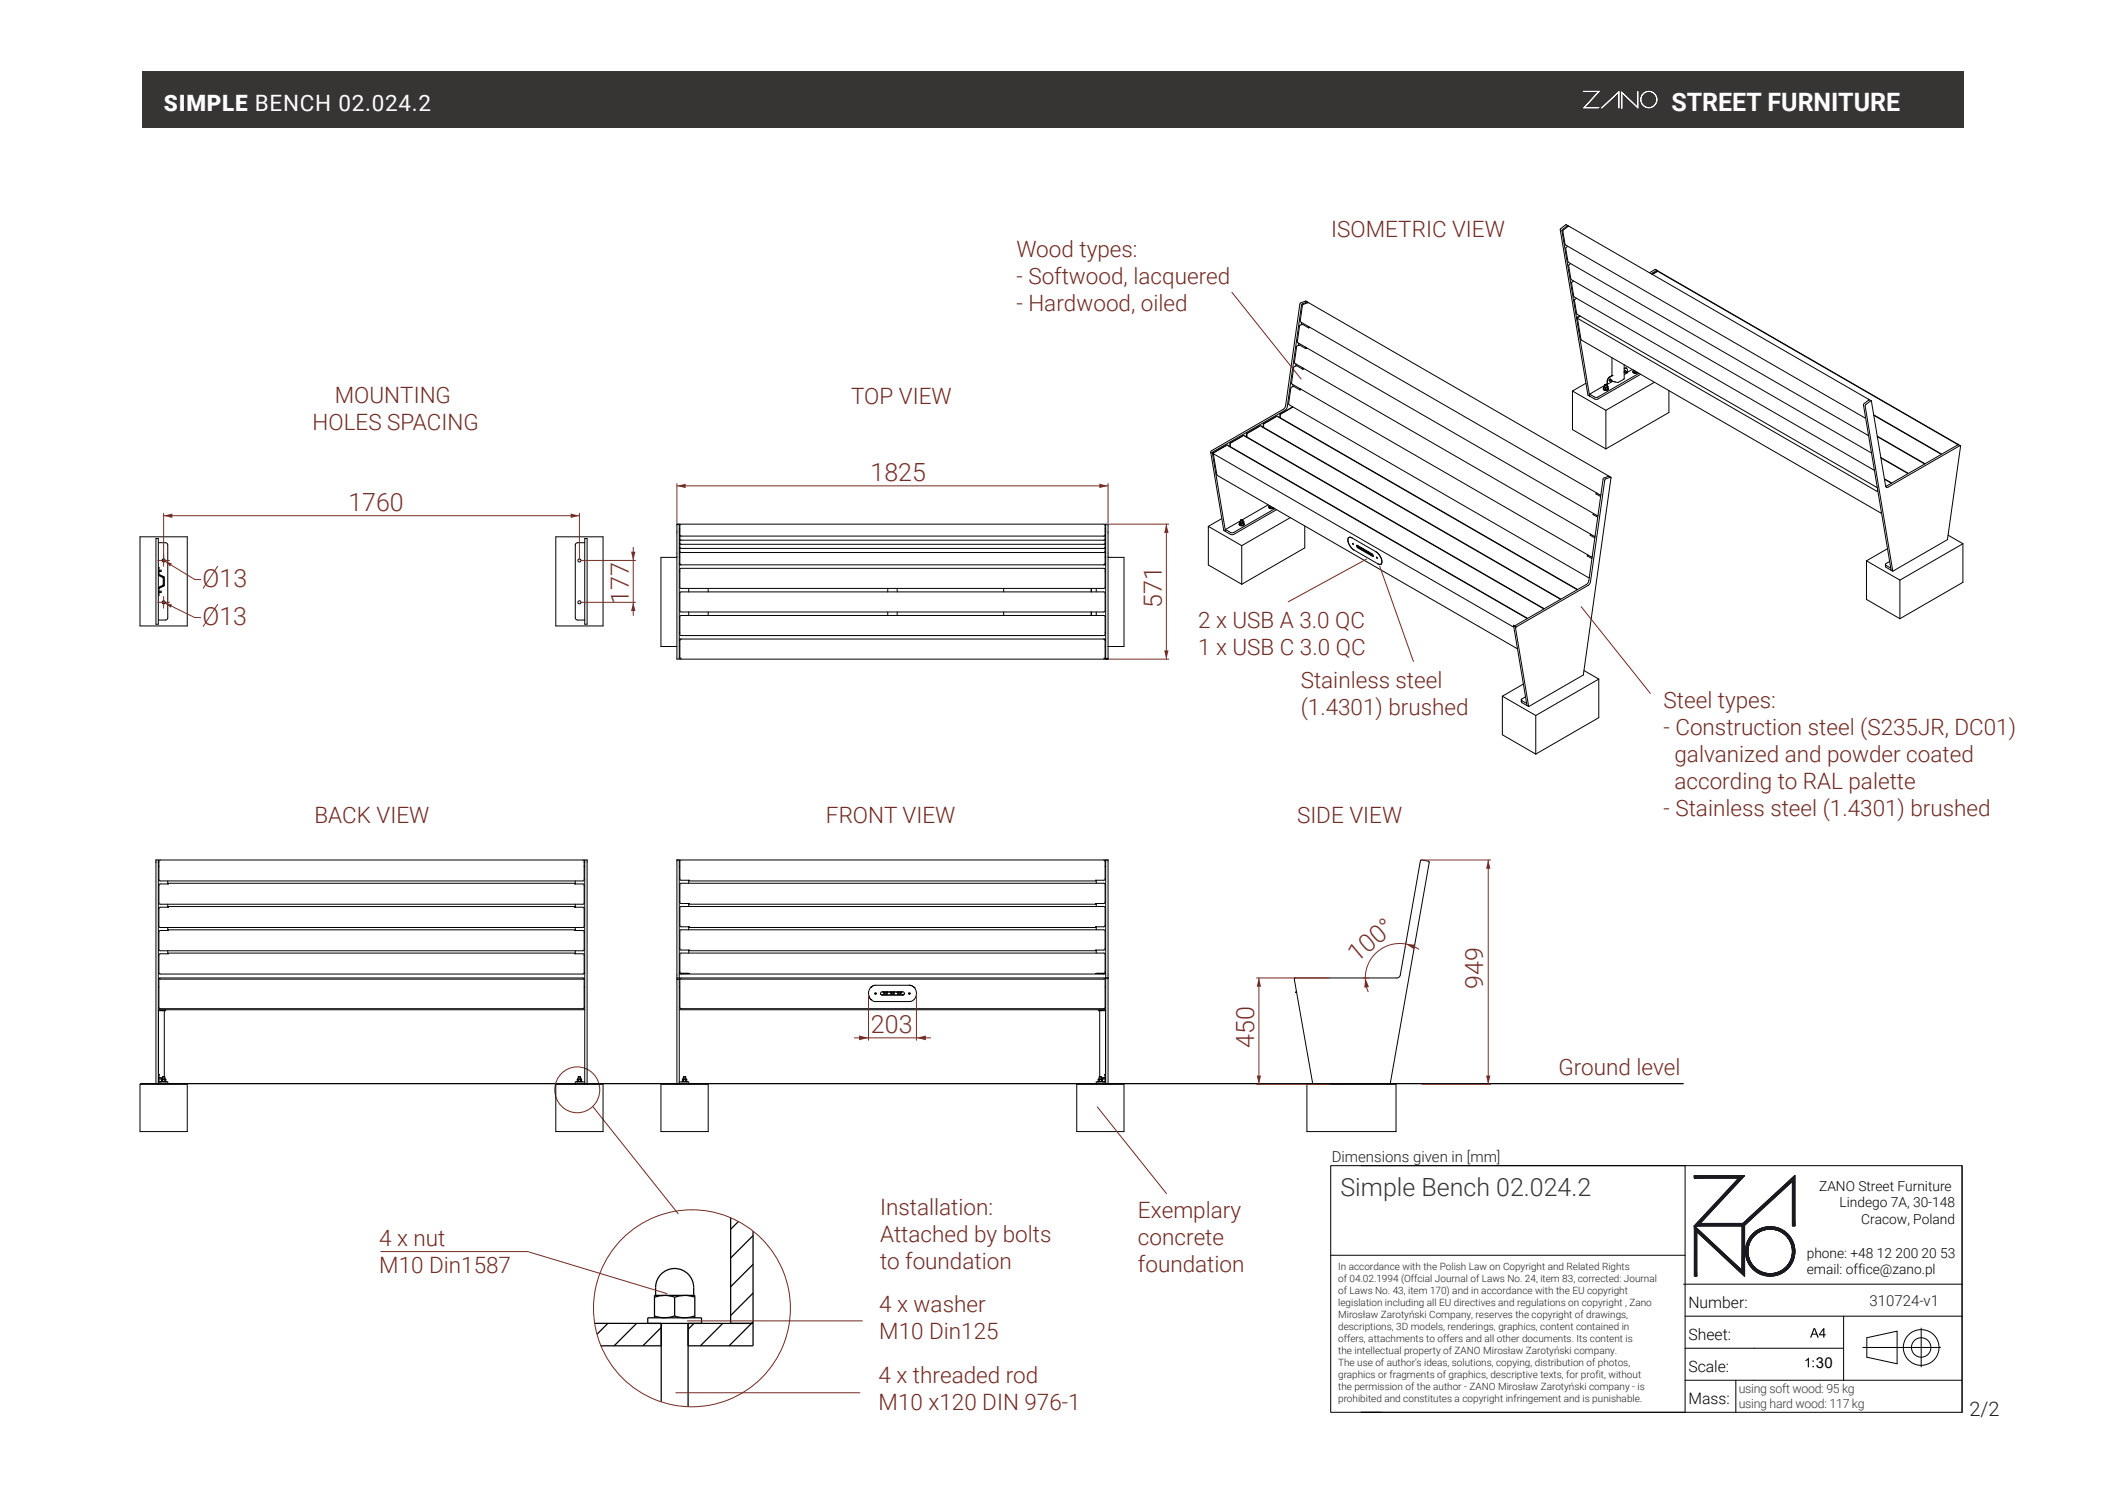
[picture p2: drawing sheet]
<svg xmlns="http://www.w3.org/2000/svg" width="297mm" height="210mm" viewBox="0 0 297 210" stroke-linecap="round" stroke-linejoin="round" font-family="sans-serif">
<defs><g id="words">
<text font-size="3.6" fill="#fff" x="235.8" y="15.7">STREET FURNITURE</text>
<g font-size="3.5" fill="#7c2d24">
<text x="122.8" y="67.9">1825</text>
<text x="49.2" y="72.1">1760</text>
<text x="28.6" y="82.7">O13</text>
<text x="28.6" y="88.1">O13</text>
<text x="88.7" y="85.2" transform="rotate(-90 88.7 85.2)">177</text>
<text x="163.9" y="85.8" transform="rotate(-90 163.9 85.8)">571</text>
<text x="191.4" y="135.8" transform="rotate(-40 191.4 135.8)">100°</text>
<text x="209.3" y="139.4" transform="rotate(-90 209.3 139.4)">949</text>
<text x="122.9" y="145.7">203</text>
<text x="177" y="147.7" transform="rotate(-90 177 147.7)">450</text>
</g>
<text font-size="3.5" fill="#363534" x="189.1" y="168.6">Simple Bench 02.024.2</text>
<text font-size="3.2" fill="#fff" x="23.1" y="15.7">SIMPLE BENCH 02.024.2</text>
<g font-size="3.2" fill="#712820">
<text x="187.8" y="33.5">ISOMETRIC VIEW</text>
<text x="143.4" y="36.3">Wood types:</text>
<text x="143.4" y="40.1">- Softwood, lacquered</text>
<text x="143.4" y="43.9">- Hardwood, oiled</text>
<text x="47.2" y="56.8">MOUNTING</text>
<text x="120.1" y="56.9">TOP VIEW</text>
<text x="44.1" y="60.6">HOLES SPACING</text>
<text x="169.1" y="88.6">2 x USB A 3.0 QC</text>
<text x="169.1" y="92.4">1 x USB C 3.0 QC</text>
<text x="183.5" y="97.1">Stainless steel</text>
<text x="183.5" y="100.9">(1.4301) brushed</text>
<text x="234.7" y="99.8">Steel types:</text>
<text x="234.7" y="103.6">- Construction steel (S235JR, DC01)</text>
<text x="236.3" y="107.4">galvanized and powder coated</text>
<text x="236.3" y="111.2">according to RAL palette</text>
<text x="44.4" y="116.1">BACK VIEW</text>
<text x="116.5" y="116">FRONT VIEW</text>
<text x="183" y="116.1">SIDE VIEW</text>
<text x="234.7" y="115">- Stainless steel (1.4301) brushed</text>
<text x="219.9" y="151.7">Ground level</text>
<text x="124.2" y="171.4">Installation:</text>
<text x="160.6" y="171.8">Exemplary</text>
<text x="53.5" y="175.8">4 x nut</text>
<text x="53.5" y="179.6">M10 Din1587</text>
<text x="124.2" y="175.2">Attached by bolts</text>
<text x="124.2" y="179">to foundation</text>
<text x="160.6" y="175.6">concrete</text>
<text x="160.6" y="179.4">foundation</text>
<text x="124.1" y="185">4 x washer</text>
<text x="124.1" y="188.8">M10 Din125</text>
<text x="124" y="195">4 x threaded rod</text>
<text x="124" y="198.8">M10 x120 DIN 976-1</text>
</g>
<text font-size="2.8" fill="#1d1d1b" x="277.9" y="199.8">2/2</text>
<g font-size="2.2">
<text x="238.2" y="184.4">Number:</text>
<text x="238.2" y="189">Sheet:</text>
<text x="238.2" y="193.5">Scale:</text>
<text x="238.2" y="198.1">Mass:</text>
</g>
<g font-size="2.1" fill="#1d1d1b">
<text x="187.9" y="163.9">Dimensions given in [mm]</text>
<text x="263.8" y="184.3">310724-v1</text>
</g>
<text font-size="2.1" x="256.2" y="192.9">30</text>
<g font-size="1.9">
<text x="256.7" y="168">ZANO Street Furniture</text>
<text x="259.6" y="170.3">Lindego 7A, 30-148</text>
<text x="262.6" y="172.6">Cracow, Poland</text>
<text x="254.9" y="177.4">phone: +48 12 200 20 53</text>
<text x="254.9" y="179.7">email: office@zano.pl</text>
</g>
<g font-size="1.8" fill="#363534">
<text x="245.3" y="196.5">using soft wood: 95 kg</text>
<text x="245.3" y="198.6">using hard wood: 117 kg</text>
</g>
<g font-size="1.4" fill="#1d1d1b">
<text x="188.8" y="179.1">In accordance with the Polish Law on Copyright and Related Rights</text>
<text x="188.8" y="180.8">of 04.02.1994 (Offcial Journal of Laws No. 24, item 83, corrected: Journal</text>
<text x="188.8" y="182.5">of Laws No. 43, item 170) and in accordance with the EU copyright</text>
<text x="188.8" y="184.2">legislation including all EU directives and regulations on copyright , Zano</text>
<text x="188.8" y="185.9">Mirosław Zarotyński Company, reserves the copyright of drawings,</text>
<text x="188.8" y="187.6">descriptions, 3D models, renderings, graphics, content contained in</text>
<text x="188.8" y="189.3">offers, attachments to offers and all other documents. Its content is</text>
<text x="188.8" y="191">the intellectual property of ZANO Mirosław Zarotyński company.</text>
<text x="188.8" y="192.7">The use of author's ideas, solutions, copying, distribution of photos,</text>
<text x="188.8" y="194.4">graphics or fragments of graphics, descriptive texts, for profit, without</text>
<text x="188.8" y="196.1">the permission of the author - ZANO Mirosław Zarotyński company - is</text>
<text x="188.8" y="197.8">prohibited and constitutes a copyright infringement and is punishable.</text>
</g>
</g></defs>
<path d="M20 10.1h257v8h-257z" fill="#363534"/>
<g fill="#fff">
<path d="M228.8 12.9l2.2 2.1v-2.1h.1v2.4l-2.2-2.1v2.1h-.1z"/>
<path d="M225.9 15.3l2.6-2.5v2.5h-.1v-2.2l-2.4 2.2z"/>
<path d="M223.4 12.8h2.3l-2.1 2.3h2.1l-.2 .2h-2.1l2.1-2.4h-2.1z"/>
<path d="M231.4 14.1a1.2 1.2 0 0 0 2.4 0 1.2 1.2 0 0 0-2.4 0zM231.5 14a1.1 1.1 0 0 1 2.2 0 1.1 1.1 0 0 1-2.2 0z"/>
<path d="M231.4 14.1a1.2 1.2 0 0 0 2.4 0 1.2 1.2 0 0 0-2.4 0zM231.5 14a1.1 1.1 0 0 1 2.2 0 1.1 1.1 0 0 1-2.2 0z"/>
</g>
<path d="M192 164.4h84.8v34.8h-84.8M237.8 164.4v34.8M237.5 181.1h39.3M237.8 190.1h22.3M237.8 185.6h39M237.8 194.7h39M260.1 185.6v9.1" fill="none" stroke="#000" stroke-width=".14"/>
<g fill="none" stroke="#191924" stroke-width=".14">
<path d="M239 165.8h7.2l-6.3 6.8h6l7.3-6.8v7.1h-.3v-6.3l-6.8 6.2v7.2l-6.7-6.3v6.3h-.3v-5.2v5.2h.3v-6.3l6.7 6.3v-7.2l6.8-6.2v6.3h.3v-7.1l-7.3 6.8h-6l6.3-6.8h-7.2l.1 .4h6.2l-6.2 6.7h6.7v6.3l-6.7-6.3 6.7 6.3v-6.3h-6.7l6.2-6.7h-6.2l-.1-.4"/>
<circle cx="249.8" cy="176.5" r="3.1"/>
<circle cx="249.8" cy="176.5" r="3.5"/>
</g>
<path d="M252.9 176.5h.3v.3z" fill="#191924"/>
<path d="M252.9 176.5h.3v.3z" fill="none" stroke="#191924" stroke-width=".14"/>
<path d="M252.9 176.5l.3 .3h-.3z" fill="#191924"/>
<path d="M252.9 176.5l.3 .3h-.3z" fill="none" stroke="#191924" stroke-width=".14"/>
<path d="M252.9 176.8l.3 .3h-.4z" fill="#191924"/>
<path d="M252.9 176.8l.3 .3h-.4z" fill="none" stroke="#191924" stroke-width=".14"/>
<path d="M252.9 176.8h.3v.3z" fill="#191924"/>
<path d="M252.9 176.8h.3v.3z" fill="none" stroke="#191924" stroke-width=".14"/>
<path d="M252.8 177.1l.3 .3-.3-.1z" fill="#191924"/>
<path d="M252.8 177.1l.3 .3-.3-.1z" fill="none" stroke="#191924" stroke-width=".14"/>
<path d="M252.8 177.1h.4l-.1 .3z" fill="#191924"/>
<path d="M252.8 177.1h.4l-.1 .3z" fill="none" stroke="#191924" stroke-width=".14"/>
<path d="M252.8 177.3l.2 .4-.3-.1z" fill="#191924"/>
<path d="M252.8 177.3l.2 .4-.3-.1z" fill="none" stroke="#191924" stroke-width=".14"/>
<path d="M252.8 177.3l.3 .1-.1 .3z" fill="#191924"/>
<path d="M252.8 177.3l.3 .1-.1 .3z" fill="none" stroke="#191924" stroke-width=".14"/>
<path d="M252.7 177.6l.2 .4-.3-.1z" fill="#191924"/>
<path d="M252.7 177.6l.2 .4-.3-.1z" fill="none" stroke="#191924" stroke-width=".14"/>
<path d="M252.7 177.6l.3 .1-.1 .3z" fill="#191924"/>
<path d="M252.7 177.6l.3 .1-.1 .3z" fill="none" stroke="#191924" stroke-width=".14"/>
<path d="M252.6 177.9l.2 .3-.4-.1z" fill="#191924"/>
<path d="M252.6 177.9l.2 .3-.4-.1z" fill="none" stroke="#191924" stroke-width=".14"/>
<path d="M252.6 177.9l.3 .1-.1 .2z" fill="#191924"/>
<path d="M252.6 177.9l.3 .1-.1 .2z" fill="none" stroke="#191924" stroke-width=".14"/>
<path d="M252.4 178.1l.2 .4-.3-.1z" fill="#191924"/>
<path d="M252.4 178.1l.2 .4-.3-.1z" fill="none" stroke="#191924" stroke-width=".14"/>
<path d="M252.4 178.1l.4 .1-.2 .3z" fill="#191924"/>
<path d="M252.4 178.1l.4 .1-.2 .3z" fill="none" stroke="#191924" stroke-width=".14"/>
<path d="M252.3 178.4l.1 .3-.3-.1z" fill="#191924"/>
<path d="M252.3 178.4l.1 .3-.3-.1z" fill="none" stroke="#191924" stroke-width=".14"/>
<path d="M252.3 178.4l.3 .1-.2 .2z" fill="#191924"/>
<path d="M252.3 178.4l.3 .1-.2 .2z" fill="none" stroke="#191924" stroke-width=".14"/>
<path d="M251.9 178.8l.2-.2 .1 .4z" fill="#191924"/>
<path d="M251.9 178.8l.2-.2 .1 .4z" fill="none" stroke="#191924" stroke-width=".14"/>
<path d="M252.1 178.6l.3 .1-.2 .3z" fill="#191924"/>
<path d="M252.1 178.6l.3 .1-.2 .3z" fill="none" stroke="#191924" stroke-width=".14"/>
<path d="M251.9 178.8l.3 .2-.2 .2z" fill="#191924"/>
<path d="M251.9 178.8l.3 .2-.2 .2z" fill="none" stroke="#191924" stroke-width=".14"/>
<path d="M251.7 179l.2-.2-.1 .6z" fill="#191924"/>
<path d="M251.7 179l.2-.2-.1 .6z" fill="none" stroke="#191924" stroke-width=".14"/>
<path d="M251.9 178.8l.1 .4-.2 .2z" fill="#191924"/>
<path d="M251.9 178.8l.1 .4-.2 .2z" fill="none" stroke="#191924" stroke-width=".14"/>
<path d="M251.4 179.2l.3-.2-.2 .5z" fill="#191924"/>
<path d="M251.4 179.2l.3-.2-.2 .5z" fill="none" stroke="#191924" stroke-width=".14"/>
<path d="M251.7 179l.1 .4-.3 .1z" fill="#191924"/>
<path d="M251.7 179l.1 .4-.3 .1z" fill="none" stroke="#191924" stroke-width=".14"/>
<path d="M251.2 179.3l.2-.1-.2 .5z" fill="#191924"/>
<path d="M251.2 179.3l.2-.1-.2 .5z" fill="none" stroke="#191924" stroke-width=".14"/>
<path d="M251.4 179.2l.1 .3-.3 .2z" fill="#191924"/>
<path d="M251.4 179.2l.1 .3-.3 .2z" fill="none" stroke="#191924" stroke-width=".14"/>
<path d="M250.9 179.4l.3-.1-.3 .5z" fill="#191924"/>
<path d="M250.9 179.4l.3-.1-.3 .5z" fill="none" stroke="#191924" stroke-width=".14"/>
<path d="M251.2 179.3v.4l-.3 .1z" fill="#191924"/>
<path d="M251.2 179.3v.4l-.3 .1z" fill="none" stroke="#191924" stroke-width=".14"/>
<path d="M250.6 179.5l.3-.1-.2 .5z" fill="#191924"/>
<path d="M250.6 179.5l.3-.1-.2 .5z" fill="none" stroke="#191924" stroke-width=".14"/>
<path d="M250.9 179.4v.4l-.2 .1z" fill="#191924"/>
<path d="M250.9 179.4v.4l-.2 .1z" fill="none" stroke="#191924" stroke-width=".14"/>
<path d="M250.3 179.6l.3-.1-.2 .4z" fill="#191924"/>
<path d="M250.3 179.6l.3-.1-.2 .4z" fill="none" stroke="#191924" stroke-width=".14"/>
<path d="M250.6 179.5l.1 .4h-.3z" fill="#191924"/>
<path d="M250.6 179.5l.1 .4h-.3z" fill="none" stroke="#191924" stroke-width=".14"/>
<path d="M250 179.6h.3l-.2 .4z" fill="#191924"/>
<path d="M250 179.6h.3l-.2 .4z" fill="none" stroke="#191924" stroke-width=".14"/>
<path d="M250.3 179.6l.1 .3-.3 .1z" fill="#191924"/>
<path d="M250.3 179.6l.1 .3-.3 .1z" fill="none" stroke="#191924" stroke-width=".14"/>
<path d="M249.8 179.6h.2l-.2 .4z" fill="#191924"/>
<path d="M249.8 179.6h.2l-.2 .4z" fill="none" stroke="#191924" stroke-width=".14"/>
<path d="M250 179.6l.1 .4h-.3z" fill="#191924"/>
<path d="M250 179.6l.1 .4h-.3z" fill="none" stroke="#191924" stroke-width=".14"/>
<path d="M249.5 179.6h.3l-.3 .4z" fill="#191924"/>
<path d="M249.5 179.6h.3l-.3 .4z" fill="none" stroke="#191924" stroke-width=".14"/>
<path d="M249.8 179.6v.4h-.3z" fill="#191924"/>
<path d="M249.8 179.6v.4h-.3z" fill="none" stroke="#191924" stroke-width=".14"/>
<path d="M249.2 179.6h.3l-.4 .3z" fill="#191924"/>
<path d="M249.2 179.6h.3l-.4 .3z" fill="none" stroke="#191924" stroke-width=".14"/>
<path d="M249.1 179.9l.4-.3v.4z" fill="#191924"/>
<path d="M249.1 179.9l.4-.3v.4z" fill="none" stroke="#191924" stroke-width=".14"/>
<path d="M248.9 179.5l.3 .1-.3 .3z" fill="#191924"/>
<path d="M248.9 179.5l.3 .1-.3 .3z" fill="none" stroke="#191924" stroke-width=".14"/>
<path d="M248.9 179.9l.3-.3-.1 .3z" fill="#191924"/>
<path d="M248.9 179.9l.3-.3-.1 .3z" fill="none" stroke="#191924" stroke-width=".14"/>
<path d="M248.6 179.4l.3 .1-.3 .3z" fill="#191924"/>
<path d="M248.6 179.4l.3 .1-.3 .3z" fill="none" stroke="#191924" stroke-width=".14"/>
<path d="M248.6 179.8l.3-.3v.4z" fill="#191924"/>
<path d="M248.6 179.8l.3-.3v.4z" fill="none" stroke="#191924" stroke-width=".14"/>
<path d="M248.4 179.3l.2 .1-.3 .3z" fill="#191924"/>
<path d="M248.4 179.3l.2 .1-.3 .3z" fill="none" stroke="#191924" stroke-width=".14"/>
<path d="M248.3 179.7l.3-.3v.4z" fill="#191924"/>
<path d="M248.3 179.7l.3-.3v.4z" fill="none" stroke="#191924" stroke-width=".14"/>
<path d="M248.1 179.2l.3 .1-.4 .2z" fill="#191924"/>
<path d="M248.1 179.2l.3 .1-.4 .2z" fill="none" stroke="#191924" stroke-width=".14"/>
<path d="M248 179.5l.4-.2-.1 .4z" fill="#191924"/>
<path d="M248 179.5l.4-.2-.1 .4z" fill="none" stroke="#191924" stroke-width=".14"/>
<path d="M247.9 179l.2 .2-.3 .2z" fill="#191924"/>
<path d="M247.9 179l.2 .2-.3 .2z" fill="none" stroke="#191924" stroke-width=".14"/>
<path d="M247.8 179.4l.3-.2-.1 .3z" fill="#191924"/>
<path d="M247.8 179.4l.3-.2-.1 .3z" fill="none" stroke="#191924" stroke-width=".14"/>
<path d="M247.6 178.8l.3 .2-.4 .2z" fill="#191924"/>
<path d="M247.6 178.8l.3 .2-.4 .2z" fill="none" stroke="#191924" stroke-width=".14"/>
<path d="M247.5 179.2l.4-.2-.1 .4z" fill="#191924"/>
<path d="M247.5 179.2l.4-.2-.1 .4z" fill="none" stroke="#191924" stroke-width=".14"/>
<path d="M247.4 178.6l.2 .2-.3 .2z" fill="#191924"/>
<path d="M247.4 178.6l.2 .2-.3 .2z" fill="none" stroke="#191924" stroke-width=".14"/>
<path d="M247.3 179l.3-.2-.1 .4z" fill="#191924"/>
<path d="M247.3 179l.3-.2-.1 .4z" fill="none" stroke="#191924" stroke-width=".14"/>
<path d="M247.1 178.7l.3-.1-.1 .4z" fill="#191924"/>
<path d="M247.1 178.7l.3-.1-.1 .4z" fill="none" stroke="#191924" stroke-width=".14"/>
<path d="M246.9 178.5l.4-.1 .1 .2z" fill="#191924"/>
<path d="M246.9 178.5l.4-.1 .1 .2z" fill="none" stroke="#191924" stroke-width=".14"/>
<path d="M246.9 178.5l.5 .1-.3 .1z" fill="#191924"/>
<path d="M246.9 178.5l.5 .1-.3 .1z" fill="none" stroke="#191924" stroke-width=".14"/>
<path d="M246.7 178.2l.4-.1 .2 .3z" fill="#191924"/>
<path d="M246.7 178.2l.4-.1 .2 .3z" fill="none" stroke="#191924" stroke-width=".14"/>
<path d="M246.7 178.2l.6 .2-.4 .1z" fill="#191924"/>
<path d="M246.7 178.2l.6 .2-.4 .1z" fill="none" stroke="#191924" stroke-width=".14"/>
<path d="M246.6 178l.3-.1 .2 .2z" fill="#191924"/>
<path d="M246.6 178l.3-.1 .2 .2z" fill="none" stroke="#191924" stroke-width=".14"/>
<path d="M246.6 178l.5 .1-.4 .1z" fill="#191924"/>
<path d="M246.6 178l.5 .1-.4 .1z" fill="none" stroke="#191924" stroke-width=".14"/>
<path d="M246.5 177.7l.3-.1 .1 .3z" fill="#191924"/>
<path d="M246.5 177.7l.3-.1 .1 .3z" fill="none" stroke="#191924" stroke-width=".14"/>
<path d="M246.5 177.7l.4 .2-.3 .1z" fill="#191924"/>
<path d="M246.5 177.7l.4 .2-.3 .1z" fill="none" stroke="#191924" stroke-width=".14"/>
<path d="M246.4 177.4l.3-.1 .1 .3z" fill="#191924"/>
<path d="M246.4 177.4l.3-.1 .1 .3z" fill="none" stroke="#191924" stroke-width=".14"/>
<path d="M246.4 177.4l.4 .2-.3 .1z" fill="#191924"/>
<path d="M246.4 177.4l.4 .2-.3 .1z" fill="none" stroke="#191924" stroke-width=".14"/>
<path d="M246.3 177.1h.4v.2z" fill="#191924"/>
<path d="M246.3 177.1h.4v.2z" fill="none" stroke="#191924" stroke-width=".14"/>
<path d="M246.3 177.1l.4 .2-.3 .1z" fill="#191924"/>
<path d="M246.3 177.1l.4 .2-.3 .1z" fill="none" stroke="#191924" stroke-width=".14"/>
<path d="M246.3 176.8h.3l.1 .3z" fill="#191924"/>
<path d="M246.3 176.8h.3l.1 .3z" fill="none" stroke="#191924" stroke-width=".14"/>
<path d="M246.3 176.8l.4 .3h-.4z" fill="#191924"/>
<path d="M246.3 176.8l.4 .3h-.4z" fill="none" stroke="#191924" stroke-width=".14"/>
<path d="M246.3 176.5h.3v.3z" fill="#191924"/>
<path d="M246.3 176.5h.3v.3z" fill="none" stroke="#191924" stroke-width=".14"/>
<path d="M246.3 176.5l.3 .3h-.3z" fill="#191924"/>
<path d="M246.3 176.5l.3 .3h-.3z" fill="none" stroke="#191924" stroke-width=".14"/>
<path d="M246.3 176.2h.3v.3z" fill="#191924"/>
<path d="M246.3 176.2h.3v.3z" fill="none" stroke="#191924" stroke-width=".14"/>
<path d="M246.3 176.2l.3 .3h-.3z" fill="#191924"/>
<path d="M246.3 176.2l.3 .3h-.3z" fill="none" stroke="#191924" stroke-width=".14"/>
<path d="M246.3 175.9h.4l-.1 .3z" fill="#191924"/>
<path d="M246.3 175.9h.4l-.1 .3z" fill="none" stroke="#191924" stroke-width=".14"/>
<path d="M246.3 175.9l.3 .3h-.3z" fill="#191924"/>
<path d="M246.3 175.9l.3 .3h-.3z" fill="none" stroke="#191924" stroke-width=".14"/>
<path d="M246.4 175.6h.3v.3z" fill="#191924"/>
<path d="M246.4 175.6h.3v.3z" fill="none" stroke="#191924" stroke-width=".14"/>
<path d="M246.4 175.6l.3 .3h-.4z" fill="#191924"/>
<path d="M246.4 175.6l.3 .3h-.4z" fill="none" stroke="#191924" stroke-width=".14"/>
<path d="M246.5 175.3l.3 .1-.1 .2z" fill="#191924"/>
<path d="M246.5 175.3l.3 .1-.1 .2z" fill="none" stroke="#191924" stroke-width=".14"/>
<path d="M246.5 175.3l.2 .3h-.3z" fill="#191924"/>
<path d="M246.5 175.3l.2 .3h-.3z" fill="none" stroke="#191924" stroke-width=".14"/>
<path d="M246.6 175l.3 .1-.1 .3z" fill="#191924"/>
<path d="M246.6 175l.3 .1-.1 .3z" fill="none" stroke="#191924" stroke-width=".14"/>
<path d="M246.6 175l.2 .4-.3-.1z" fill="#191924"/>
<path d="M246.6 175l.2 .4-.3-.1z" fill="none" stroke="#191924" stroke-width=".14"/>
<path d="M246.7 174.7l.4 .1-.2 .3z" fill="#191924"/>
<path d="M246.7 174.7l.4 .1-.2 .3z" fill="none" stroke="#191924" stroke-width=".14"/>
<path d="M246.7 174.7l.2 .4-.3-.1z" fill="#191924"/>
<path d="M246.7 174.7l.2 .4-.3-.1z" fill="none" stroke="#191924" stroke-width=".14"/>
<path d="M246.9 174.5l.4 .1-.2 .2z" fill="#191924"/>
<path d="M246.9 174.5l.4 .1-.2 .2z" fill="none" stroke="#191924" stroke-width=".14"/>
<path d="M246.9 174.5l.2 .3-.4-.1z" fill="#191924"/>
<path d="M246.9 174.5l.2 .3-.4-.1z" fill="none" stroke="#191924" stroke-width=".14"/>
<path d="M247.1 174.2l.3 .2-.1 .2z" fill="#191924"/>
<path d="M247.1 174.2l.3 .2-.1 .2z" fill="none" stroke="#191924" stroke-width=".14"/>
<path d="M247.1 174.2l.2 .4-.4-.1z" fill="#191924"/>
<path d="M247.1 174.2l.2 .4-.4-.1z" fill="none" stroke="#191924" stroke-width=".14"/>
<path d="M247.3 174l.1 .4-.3-.2z" fill="#191924"/>
<path d="M247.3 174l.1 .4-.3-.2z" fill="none" stroke="#191924" stroke-width=".14"/>
<path d="M247.5 173.8l.1 .4-.2 .2z" fill="#191924"/>
<path d="M247.5 173.8l.1 .4-.2 .2z" fill="none" stroke="#191924" stroke-width=".14"/>
<path d="M247.3 174l.2-.2-.1 .6z" fill="#191924"/>
<path d="M247.3 174l.2-.2-.1 .6z" fill="none" stroke="#191924" stroke-width=".14"/>
<path d="M247.8 173.6l.1 .4-.3 .2z" fill="#191924"/>
<path d="M247.8 173.6l.1 .4-.3 .2z" fill="none" stroke="#191924" stroke-width=".14"/>
<path d="M247.5 173.8l.3-.2-.2 .6z" fill="#191924"/>
<path d="M247.5 173.8l.3-.2-.2 .6z" fill="none" stroke="#191924" stroke-width=".14"/>
<path d="M248 173.5l.1 .3-.2 .2z" fill="#191924"/>
<path d="M248 173.5l.1 .3-.2 .2z" fill="none" stroke="#191924" stroke-width=".14"/>
<path d="M247.8 173.6l.2-.1-.1 .5z" fill="#191924"/>
<path d="M247.8 173.6l.2-.1-.1 .5z" fill="none" stroke="#191924" stroke-width=".14"/>
<path d="M248.3 173.3l.1 .4-.3 .1z" fill="#191924"/>
<path d="M248.3 173.3l.1 .4-.3 .1z" fill="none" stroke="#191924" stroke-width=".14"/>
<path d="M248 173.5l.3-.2-.2 .5z" fill="#191924"/>
<path d="M248 173.5l.3-.2-.2 .5z" fill="none" stroke="#191924" stroke-width=".14"/>
<path d="M248.6 173.2v.4l-.2 .1z" fill="#191924"/>
<path d="M248.6 173.2v.4l-.2 .1z" fill="none" stroke="#191924" stroke-width=".14"/>
<path d="M248.3 173.3l.3-.1-.2 .5z" fill="#191924"/>
<path d="M248.3 173.3l.3-.1-.2 .5z" fill="none" stroke="#191924" stroke-width=".14"/>
<path d="M248.9 173.1v.4l-.3 .1z" fill="#191924"/>
<path d="M248.9 173.1v.4l-.3 .1z" fill="none" stroke="#191924" stroke-width=".14"/>
<path d="M248.6 173.2l.3-.1-.3 .5z" fill="#191924"/>
<path d="M248.6 173.2l.3-.1-.3 .5z" fill="none" stroke="#191924" stroke-width=".14"/>
<path d="M249.1 173.1l.1 .3-.3 .1z" fill="#191924"/>
<path d="M249.1 173.1l.1 .3-.3 .1z" fill="none" stroke="#191924" stroke-width=".14"/>
<path d="M248.9 173.1h.2l-.2 .4z" fill="#191924"/>
<path d="M248.9 173.1h.2l-.2 .4z" fill="none" stroke="#191924" stroke-width=".14"/>
<path d="M249.5 173v.4h-.3z" fill="#191924"/>
<path d="M249.5 173v.4h-.3z" fill="none" stroke="#191924" stroke-width=".14"/>
<path d="M249.1 173.1l.4-.1-.3 .4z" fill="#191924"/>
<path d="M249.1 173.1l.4-.1-.3 .4z" fill="none" stroke="#191924" stroke-width=".14"/>
<path d="M249.8 173v.3l-.3 .1z" fill="#191924"/>
<path d="M249.8 173v.3l-.3 .1z" fill="none" stroke="#191924" stroke-width=".14"/>
<path d="M249.5 173h.3l-.3 .4z" fill="#191924"/>
<path d="M249.5 173h.3l-.3 .4z" fill="none" stroke="#191924" stroke-width=".14"/>
<path d="M250.1 173l-.1 .4-.2-.1z" fill="#191924"/>
<path d="M250.1 173l-.1 .4-.2-.1z" fill="none" stroke="#191924" stroke-width=".14"/>
<path d="M249.8 173h.3l-.3 .3z" fill="#191924"/>
<path d="M249.8 173h.3l-.3 .3z" fill="none" stroke="#191924" stroke-width=".14"/>
<path d="M250 173.4l.4-.3-.1 .3z" fill="#191924"/>
<path d="M250 173.4l.4-.3-.1 .3z" fill="none" stroke="#191924" stroke-width=".14"/>
<path d="M250.1 173l.3 .1-.4 .3z" fill="#191924"/>
<path d="M250.1 173l.3 .1-.4 .3z" fill="none" stroke="#191924" stroke-width=".14"/>
<path d="M250.3 173.4l.4-.3-.1 .4z" fill="#191924"/>
<path d="M250.3 173.4l.4-.3-.1 .4z" fill="none" stroke="#191924" stroke-width=".14"/>
<path d="M250.4 173.1h.3l-.4 .3z" fill="#191924"/>
<path d="M250.4 173.1h.3l-.4 .3z" fill="none" stroke="#191924" stroke-width=".14"/>
<path d="M250.6 173.5l.3-.3v.4z" fill="#191924"/>
<path d="M250.6 173.5l.3-.3v.4z" fill="none" stroke="#191924" stroke-width=".14"/>
<path d="M250.7 173.1l.2 .1-.3 .3z" fill="#191924"/>
<path d="M250.7 173.1l.2 .1-.3 .3z" fill="none" stroke="#191924" stroke-width=".14"/>
<path d="M250.9 173.6l.3-.3v.4z" fill="#191924"/>
<path d="M250.9 173.6l.3-.3v.4z" fill="none" stroke="#191924" stroke-width=".14"/>
<path d="M250.9 173.2l.3 .1-.3 .3z" fill="#191924"/>
<path d="M250.9 173.2l.3 .1-.3 .3z" fill="none" stroke="#191924" stroke-width=".14"/>
<path d="M251.2 173.7l.3-.2-.1 .3z" fill="#191924"/>
<path d="M251.2 173.7l.3-.2-.1 .3z" fill="none" stroke="#191924" stroke-width=".14"/>
<path d="M251.2 173.3l.3 .2-.3 .2z" fill="#191924"/>
<path d="M251.2 173.3l.3 .2-.3 .2z" fill="none" stroke="#191924" stroke-width=".14"/>
<path d="M251.4 173.8l.4-.2-.1 .4z" fill="#191924"/>
<path d="M251.4 173.8l.4-.2-.1 .4z" fill="none" stroke="#191924" stroke-width=".14"/>
<path d="M251.5 173.5l.3 .1-.4 .2z" fill="#191924"/>
<path d="M251.5 173.5l.3 .1-.4 .2z" fill="none" stroke="#191924" stroke-width=".14"/>
<path d="M251.7 174l.3-.2-.1 .4z" fill="#191924"/>
<path d="M251.7 174l.3-.2-.1 .4z" fill="none" stroke="#191924" stroke-width=".14"/>
<path d="M251.8 173.6l.2 .2-.3 .2z" fill="#191924"/>
<path d="M251.8 173.6l.2 .2-.3 .2z" fill="none" stroke="#191924" stroke-width=".14"/>
<path d="M251.9 174.2l.3-.2-.1 .4z" fill="#191924"/>
<path d="M251.9 174.2l.3-.2-.1 .4z" fill="none" stroke="#191924" stroke-width=".14"/>
<path d="M252 173.8l.2 .2-.3 .2z" fill="#191924"/>
<path d="M252 173.8l.2 .2-.3 .2z" fill="none" stroke="#191924" stroke-width=".14"/>
<path d="M252.2 174l.2 .2-.3 .2z" fill="#191924"/>
<path d="M252.2 174l.2 .2-.3 .2z" fill="none" stroke="#191924" stroke-width=".14"/>
<path d="M252.1 174.4l.5 .1-.3 .1z" fill="#191924"/>
<path d="M252.1 174.4l.5 .1-.3 .1z" fill="none" stroke="#191924" stroke-width=".14"/>
<path d="M252.1 174.4l.3-.2 .2 .3z" fill="#191924"/>
<path d="M252.1 174.4l.3-.2 .2 .3z" fill="none" stroke="#191924" stroke-width=".14"/>
<path d="M252.3 174.6l.5 .2h-.4z" fill="#191924"/>
<path d="M252.3 174.6l.5 .2h-.4z" fill="none" stroke="#191924" stroke-width=".14"/>
<path d="M252.3 174.6l.3-.1 .2 .3z" fill="#191924"/>
<path d="M252.3 174.6l.3-.1 .2 .3z" fill="none" stroke="#191924" stroke-width=".14"/>
<path d="M252.4 174.8l.5 .2-.3 .1z" fill="#191924"/>
<path d="M252.4 174.8l.5 .2-.3 .1z" fill="none" stroke="#191924" stroke-width=".14"/>
<path d="M252.4 174.8l.4-.1 .1 .3z" fill="#191924"/>
<path d="M252.4 174.8l.4-.1 .1 .3z" fill="none" stroke="#191924" stroke-width=".14"/>
<path d="M252.6 175.1l.4 .2-.3 .1z" fill="#191924"/>
<path d="M252.6 175.1l.4 .2-.3 .1z" fill="none" stroke="#191924" stroke-width=".14"/>
<path d="M252.6 175.1l.3-.1 .1 .3z" fill="#191924"/>
<path d="M252.6 175.1l.3-.1 .1 .3z" fill="none" stroke="#191924" stroke-width=".14"/>
<path d="M252.7 175.4l.4 .2h-.3z" fill="#191924"/>
<path d="M252.7 175.4l.4 .2h-.3z" fill="none" stroke="#191924" stroke-width=".14"/>
<path d="M252.7 175.4l.3-.1 .1 .3z" fill="#191924"/>
<path d="M252.7 175.4l.3-.1 .1 .3z" fill="none" stroke="#191924" stroke-width=".14"/>
<path d="M252.8 175.6l.4 .3h-.4z" fill="#191924"/>
<path d="M252.8 175.6l.4 .3h-.4z" fill="none" stroke="#191924" stroke-width=".14"/>
<path d="M252.8 175.6h.3l.1 .3z" fill="#191924"/>
<path d="M252.8 175.6h.3l.1 .3z" fill="none" stroke="#191924" stroke-width=".14"/>
<path d="M252.8 175.9l.4 .3h-.3z" fill="#191924"/>
<path d="M252.8 175.9l.4 .3h-.3z" fill="none" stroke="#191924" stroke-width=".14"/>
<path d="M252.8 175.9h.4v.3z" fill="#191924"/>
<path d="M252.8 175.9h.4v.3z" fill="none" stroke="#191924" stroke-width=".14"/>
<path d="M252.9 176.2l.3 .3h-.3z" fill="#191924"/>
<path d="M252.9 176.2l.3 .3h-.3z" fill="none" stroke="#191924" stroke-width=".14"/>
<path d="M252.9 176.2h.3v.3z" fill="#191924"/>
<path d="M252.9 176.2h.3v.3z" fill="none" stroke="#191924" stroke-width=".14"/>
<path d="M245.3 166.2l-5.4 6.4-.8 .3z" fill="#191924"/>
<path d="M245.3 166.2l-5.4 6.4-.8 .3z" fill="none" stroke="#191924" stroke-width=".14"/>
<path d="M245.3 166.2l.9-.4-6.3 6.8z" fill="#191924"/>
<path d="M239 165.8h7.2l-7.1 .4zM239.1 172.9l6.8-.3-.1 .3zM239.1 172.9l.8-.3h6zM239.1 166.2l7.1-.4-.9 .4zM245.3 166.2l.9-.4-6.3 6.8z" fill="none" stroke="#191924" stroke-width=".14"/>
<path d="M239 166h7.2M239.1 172.7h6.8" fill="none" stroke="#191924" stroke-width=".35"/>
<path d="M239.4 173.7l6.4 5.5 .3 .8z" fill="#191924"/>
<path d="M239.4 173.7l6.4 5.5 .3 .8z" fill="none" stroke="#191924" stroke-width=".14"/>
<path d="M239.1 172.9l6.7 6.3-6.4-5.5z" fill="#191924"/>
<path d="M239.1 172.9l6.7 6.3-6.4-5.5zM239.1 172.9l.3 7.1h-.4zM239.1 172.9l.3 .8v6.3zM252.9 166.6l.3 6.3h-.3zM253.2 165.8v7.1l-.3-6.3z" fill="none" stroke="#191924" stroke-width=".14"/>
<path d="M239.2 172.9v7.1" fill="none" stroke="#191924" stroke-width=".35"/>
<path d="M239.2 172.9v7.1M253.1 165.8v7.1" fill="none" stroke="#191924" stroke-width=".34"/>
<path d="M245.9 172.6l7.3-6.8-7.1 7z" fill="#191924"/>
<path d="M245.9 172.6l7.3-6.8-7.1 7z" fill="none" stroke="#191924" stroke-width=".14"/>
<path d="M246.1 172.8l7.1-7-.3 .8z" fill="#191924"/>
<path d="M245.9 172.6v6.6M245.9 172.6l-.1 6.6v-6.3zM245.9 172.6l.2 7.4-.3-.8zM245.9 172.6l.2 .2v7.2zM246.1 172.8l7.1-7-.3 .8z" fill="none" stroke="#191924" stroke-width=".14"/>
<path d="M246 172.6v7.4" fill="none" stroke="#191924" stroke-width=".34"/>
<path d="M246 172.6v7.4" fill="none" stroke="#191924" stroke-width=".24"/>
<g fill="none" stroke="#000" stroke-width=".14">
<path d="M187.8 177h50M237.8 164.4h-50v34.8h50M276.8 164.4v34.8M192 199.2h2.9M244.9 194.7v4.5M262.8 190h11M263.4 188.7l4.3-1v4.6l-4.3-.9zM271.1 187.3v5.5"/>
<circle cx="271.1" cy="190" r="2.52"/>
<circle cx="271.1" cy="190" r="1.37"/>
</g>
<g fill="#000">
<path d="M254.7 191.8l.5-.3v1.3h-.1v-1l-.4 .2zM255.7 192a.15 .15 0 0 1 .3 0 .15 .15 0 0 1-.3 0zM255.7 192.8a.15 .15 0 0 1 .3 0 .15 .15 0 0 1-.3 0z"/>
<path d="M255.9 187.3h.2l.5 1.3h-.1a.55 .55 0 0 0-.8-.4l-.1 .4h-.2zM256 187.4l-.2 .7h.4zM257.3 187.3h.1v.9a.12 .12 0 0 1 .2 0 .12 .12 0 0 1 0 .1h-.2v.3h-.2v-.3h-.5v-.1zM257.2 187.6l-.4 .6h.4z"/>
</g>
<g fill="#fff">
<path d="M228.8 12.9l2.2 2.1v-2.1h.1v2.4l-2.2-2.1v2.1h-.1z"/>
<path d="M225.9 15.3l2.6-2.5v2.5h-.1v-2.2l-2.4 2.2z"/>
<path d="M223.4 12.8h2.3l-2.1 2.3h2.1l-.2 .2h-2.1l2.1-2.4h-2.1z"/>
<path d="M231.4 14.1a1.2 1.2 0 0 0 2.4 0 1.2 1.2 0 0 0-2.4 0zM231.5 14a1.1 1.1 0 0 1 2.2 0 1.1 1.1 0 0 1-2.2 0z"/>
<path d="M231.4 14.1a1.2 1.2 0 0 0 2.4 0 1.2 1.2 0 0 0-2.4 0zM231.5 14a1.1 1.1 0 0 1 2.2 0 1.1 1.1 0 0 1-2.2 0z"/>
</g>
<g fill="none" stroke="#000" stroke-width=".18">
<path d="M19.8 152.8h217.7M103.1 171.7v14.9M104.2 172.3l-1.1 1.1M106.2 178.3l-3.1 3.2M106.2 174.3l-3.1 3.1M106.3 173.6v16.2h-9.2M83.9 186.6h22.4M84.7 189.8h8.6M85.8 186.6l-1.6 1.6M89.8 186.6l-3.1 3.2M92.3 183a4.1 4.1 0 0 1 2.9 0M92.3 185.6l.7 .2a4 4 0 0 0 2.2-.2"/>
<path d="M92.3 185.9v-3.2h5.7v3.2M92.4 182.7l.1-.1a3.2 3.2 0 0 1 1.1-3.2 2.69 2.69 0 0 1 4.3 2.2v1l.1 .1M93.3 187.2l-2.6 2.6M93.3 186.6v11.1M95.2 185.6l.7 .2a4 4 0 0 0 2.1-.2M95.2 183a4.1 4.1 0 0 1 2.8 0M95.2 183v2.6M97.1 186.6v11.8M97.9 186.6l-.8 .9M99 186.6v-.7h-7.6v.7M102 186.6l-3.2 3.2M106.2 182.4l-3.1 3.1"/>
<path d="M106.3 186.4l-3.4 3.4"/>
</g>
<g fill="none" stroke="#712820" stroke-width=".14">
<path d="M83.7 156.1l12 15.1M53.7 176.5h20.9M74.6 176.6l19.5 5.9M95.4 196.4h25.9M97 186.3h24.7"/>
<circle cx="81.4" cy="153.7" r="3.2"/>
<circle cx="97.6" cy="184.5" r="13.9"/>
</g>
<g fill="none" stroke="#000" stroke-width=".14">
<path d="M220.4 32.5v.1M220.4 32.6l3.9 23.3v-.3M221.2 34.7l-.3 .3 .4 2 42.3 24.4M221.2 31.8l-.7 .6-.1 .1M221.2 31.8l-.3-.1-.7 .5-.1 .2 3.9 23.3 1 .6h.4l6.1-3.5M221.2 31.8l.1 .1M221.6 37.2l-.3 .3 .4 1.9 42.3 24.4M222 39.6l-.3 .3 .4 2 42.4 24.4M233.5 38h.1M233.5 38l.3 .1M233.5 38l-.8 .5M233.7 38.1l-.7 .5"/>
<path d="M233.8 38.1h.1M233.8 38.1h-.1M233.8 38.3l-.7 .4M233.8 38.1v.1M233.8 38.2h.1M233.9 38.2l-.8 .5M233.9 38.2v.1M233.9 38.2l42.4 24.5M234 38.3l42.3 24.4M180.1 58.8l-1.8 1v.5M180.3 58.8l42.2 24.3M182.4 57.4l-1.8 1v.5"/>
<path d="M182.4 54.2v.3M182.8 51.3v.3M183.1 48.8l-.2 .1-.3 2.2 .1 .2 42.4 24.3M183.1 48.8l.3-.1 .8 .5 .1-.1M183.1 48.3l42.4 24.4M183.3 48.4l-.1 .3M183.4 54.8v.2M183.4 54.9h.1l-.1 .1-.9-.5-.3 .2-.4 2.2 .1 .2 42.3 24.4M183.5 54.8l-.1 .2M183.7 45.5l-.1 .3M183.8 51.9v.1M183.9 52l-.1 .1-.9-.5-.3 .1-.4 2.3 .1 .2 42.3 24.3"/>
<path d="M183.9 51.9l-.1 .2M184.2 49v.1M184.3 49v.1M184.5 42.6l-.7 .3-.2 .1-2 14.3-.1 .3-.2 .3-10.1 5.8-.1 .2M184.5 42.6l-.3-.1-.7 .2-.1 .2-2 14.3-.1 .3-.3 .2-10.1 5.9-.1 .2M184.5 42.6v.1M184.5 42.7l-.7 .3-.3 2.3v.1l42.4 24.4M184.5 42.7l42.4 24.5M184.6 46v.2M184.7 46.2h-.1l-.8-.4-.4 .1-.4 2.3 .1 .1M184.7 46.1v.1M221.9 55.1l4.7 2.8"/>
<path d="M221.9 55.1v5.5l4.7 2.7M222.4 42.1l-.3 .3 .4 1.9 42.4 24.4M222.6 44.8l.5 3.2 42.4 24.3M222.6 44.8v.1l42.2 24.4 .1-.1M222.6 44.8h.1M222.9 44.6l-.3 .2M223 44.6l-.4 .2M223.8 54l-1.9 1.1M226.2 54.8l.1 .2h.3h.2l.1-.2M226.2 54.8v.1M226.3 54.6l.1-.2-.1 .1 .1 .2M226.3 54.6v.2l.2 .2"/>
<path d="M226.3 54.7l-.1 .1M226.3 54.6l.1 .1M226.4 54.7h.1M226.4 54.3l.2 .1 .1-.1M226.4 54.3v.3h.2h.1v-.3M226.4 54.4l-2.1 1.2M226.5 54.2l-.1 .1M226.5 54.2h.1M226.5 54.7v.3M226.6 57.9v5.4M226.7 54.2v.1M226.7 54.4h.1"/>
<path d="M226.8 54.2h-.1M226.8 54.2h.1M226.8 54.4v.2v.1h-.4M226.8 54.4l.1 .1M226.8 54.9l-.3 .1M226.8 54.7h-.3M226.8 54.7v.2M226.9 54.7v.1M226.9 54.5l-.1 .4M226.9 54.5l-.1 .2M226.9 54.8v.2l-.3 .1-.3-.1-.1-.1M227 53.6l.2 .1"/>
<path d="M227 53.6l.3 .2M227.1 53.7h.1M227.1 53.5l.3 .1M227.2 53.4v.1M227.2 53.5h.1M227.3 53.5h-.1l-.2 .1M227.4 53.6l-.1 .2M227.4 53l-.5 .4-.1 .8M227.4 50.5v2.4M227.4 52.9l.2 .1M227.5 53h-.1M227.5 53l-.6 .4-.1 .8"/>
<path d="M227.6 53h.1M227.8 53.8h.1M229.2 52.5h.1M229.2 51.4v2l-.9 .5-.8-.1-.7 .4M229.2 52.4l.2 .2M229.2 52.3l.3 .1M229.3 52.5h-.1M229.3 52.2v.1M229.3 52.3h.1M229.3 52.2l-.1 .2M229.3 52.2l.1 .1M229.4 52.3h.1"/>
<path d="M229.5 51.9h.1M229.5 51.9l-.3 .1M229.5 51.9l.1 .2v.5l-.4 .2M229.5 52.4l-.1 .2M230.3 52.1l-.7 .4M230.4 52.4v.1M230.4 52.5l.3 .2 .4-.1M230.4 52.5l.3 .1 .3-.1M230.5 52.3l-.1 .1M230.5 52.2v.2l.2 .2M230.6 52.3h.1M230.7 52.3v.3"/>
<path d="M230.7 52.3h.1M231 52.5l-.3 .1M231 52.5h.1M231.2 52.7l-5.8 3.3h-.4l-.7-.4M233.4 53.9l-6.8 4M235.5 55.1v3.1l-8.9 5.1M263.6 56.3l.1 .1M263.7 56.4l-.7 .5-.1 .2 3.9 23.3M263.7 56.4l.3 .1M263.7 56.4h.1M263.7 56.4l-42.3-24.5h-.2l-.7 .6 .4 2.1 42.3 24.3M264 56.5l2 12.1a.21 .21 0 0 0 .2 .1 .21 .21 0 0 0 .2 0l10.1-5.8"/>
<path d="M264 56.5l-.8 .6v.2l3.9 23.3M264.4 58.5l9.5 5.6M264.4 58.6l9.5 5.4M95.5 78.6h-2.2v12.6h2.2M95.5 73.9h.3v19.1h-.3zM95.8 74.6h.1M95.8 74.7h.1M95.8 78.6h.1M95.8 79.7h60.2M95.8 77.4h.1M95.8 79.4h.1M95.9 77.2l.2 .1"/>
<path d="M95.9 76l.2 .2M95.9 76.6l.2 .2M96.1 77.3h.1M96.1 76.2h.1M96.1 76.8h.1M96.1 77.3h59.7M96.1 76.8h59.7M96.1 76.2h59.7M155.8 77.3h.1M155.8 76.2h.1M155.8 76.8h.1M155.8 79.7l.1-.2v-5.4l-.1-.2h-59.7l-.2 .2v5.4l.2 .2"/>
<path d="M155.9 77.2l-.1 .1M155.9 76l-.1 .2M155.9 75.4l-.1 .2h-59.7l-.2-.2M155.9 77.8l-.1 .1h-59.7l-.2-.1M155.9 76.6l-.1 .2M155.9 78.6h.1M155.9 77.4h.1M155.9 79.4h.1M156 74.6h-.1M156 74.7h-.1M156.3 78.6h2.3v12.6h-2.3M170.5 74.2l4.7 2.8"/>
<path d="M170.5 74.2v5.5l4.7 2.7M170.8 63.8l1.9 11 1 .6h.3l6.1-3.5M170.8 63.8h.1M170.8 63.8l.3 .1M171.1 63.9h.1M171.1 63.9l1.8 11.1v-.3M171.2 63.9h.1M171.2 63.9l.6 3.2 42.3 24.3M171.2 63.9v.1l42.2 24.4 .1-.1M171.2 63.8l1.8-1h.2l42.3 24.5M171.2 63.8v.1M172.4 73.1l-1.9 1.1"/>
<path d="M173 62.9l-1.8 .9M173.2 62.9l42.2 24.3M173.5 63l.1-.6 1.8-1h.2l42.2 24.5M174.8 73.9v.1M174.8 73.9l.1 .1M174.9 73.8l-.1 .1M174.9 73.7l.1 .1M174.9 73.7l.1-.2-.1 .1 .1 .2M174.9 73.7v.2l.2 .2M175 73.8h.1M175 73.4v.3h.2h.2v-.3M175 73.4l-2.1 1.3"/>
<path d="M175 73.4l.2 .1 .2-.1M175.1 73.3l-.1 .1M175.1 73.3h.1M175.1 73.8v.3M175.2 77v5.4M175.3 73.3l.1 .1M175.4 61.5l-1.8 1v.5M175.4 73.5h.1M175.4 73.5l.1 .2-.1 .1h-.4M175.4 73.5l.1 .1M175.4 73.8h-.3M175.4 74l-.3 .1"/>
<path d="M175.4 73.8v.2M175.5 73.6l-.1 .4M175.5 73.8l.1 .1M175.5 73.6l-.1 .2M175.6 73.9l-.3 .2-.4-.1M175.6 73.9l-.1 .2-.3 .1-.3-.1-.1-.1M175.6 61.5l42.2 24.4M175.9 61.6l.1-.5 1.7-1h.2l42.3 24.4M177.7 60.1l-1.8 1.1v.4M177.9 60.1l42.2 24.4M178.2 60.3l.1-.6 1.8-1h.2l42.2 24.5M178.9 71.2l-3.6 2.1"/>
<path d="M179 71.6l.3 .2 .4-.2M179 71.5v.1M179 71.5l.3 .2 .4-.1M179.1 71.4l-.1 .1M179.1 71.3v.2l.2 .1M179.3 71.4h.1M179.3 71.4v.2M179.6 71.6h-.3M179.6 71.6h.1M179.9 71.7l-5.9 3.4h-.3l-.8-.4M182.1 73l-6.9 4M184.1 74.2v3.1l-8.9 5.1"/>
<path d="M190.3 75.8h.4l3.4 2M190.3 75.8l-.1 .2v.3l.3 .8M190.3 75.8l-.1 .1a1.12 1.12 0 0 0 .3 1.2M190.5 77.1l.5 .5 3.5 1.9 .3 .1M190.8 76.6l.2 .2zM190.9 76.6l.1 .2M191.4 76.9l2.2 1.2 .2 .3-2.2-1.1zM191.4 76.9l.2 .3 2.2 1.2M191.6 77.1l.1 .1M191.6 77.1h.1M191.6 77.1l.4 .2M191.7 77l-.1 .1"/>
<path d="M191.7 77h.1M191.9 77.3h.2M191.9 77.3l.2 .1v-.1M192 77.3h.1M192.1 77.3h.1M192.3 77.5h.1M192.3 77.5l.1 .1M192.3 77.5l.3 .2M192.4 77.4h-.1M192.4 77.4h.1M192.6 77.7h.1M192.6 77.7l.2 .1v-.1"/>
<path d="M192.7 77.7h.1M192.7 77.7l.1 .1M192.8 77.7h.1M193 77.9h.1M193 77.8v.1M193 77.8h.1M193.1 77.9l.2 .2M193.1 77.8h-.1M193.3 78.1h.1M193.3 78.1h.2M193.3 78.1l.2 .1v-.1M193.4 78.1h.1"/>
<path d="M193.4 78.1l.1 .1M193.5 78.1h.1M194.1 77.8l.5 .5M194.2 78.6l.1 .1zM194.2 78.6l.1 .1M194.6 78.3l.4 .7v.4l-.2 .2M194.6 78.3l.4 .8v.3l-.2 .2M224 78.4h-.1l.7 .4M224 78.3v.1M224.4 75.5l.6 .4M224.4 75.3v.2M224.6 78.5h.1"/>
<path d="M224.8 72.5v.1l.6 .3M224.9 72.4l-.1 .2M225.1 75.6h.1M225.3 69.6h-.1l.6 .4M225.3 69.5l-.1 .2M225.5 72.7h.1M225.9 69.8h.1M227.3 67.3l-.3-.1-.7 .2-.1 .2-2 14.3-.1 .3-.3 .2-10.1 5.9M263.3 79.1l4.8 2.7M263.3 79.1v5.4l4.8 2.8M264.9 61.5l6.7 3.9M264.9 61.6l6.6 3.8"/>
<path d="M264.9 69.2h.1M264.9 69.1v.1M265.4 64.5l3.8 2.3M265.4 64.6l3.8 2.2M265.9 67.5l.9 .7M265.9 67.6l.9 .5M266 79.6l.8 .5M266 79.6l.1 .4 1 .6M266.3 77.4l-3 1.7M266.6 79.2l-.6 .4M274.9 75.5l2.1 1.2M276.3 62.7h.1"/>
<path d="M276.3 62.7l-10.2 5.9M276.3 62.7l.3 .2M276.4 62.8l.1 .1M276.6 62.9l-1.8 13.2-7.7 4.5M276.6 62.9h-.1M277 76.7v5.4l-8.9 5.2M277 76.7l-8.9 5.1M95.8 90.1h60.2M95.8 89.2h.1M95.8 91.2h.1M95.8 80.6h.1M95.8 90.3h.1"/>
<path d="M96 86.9l59.8-.1 .1 .2v2.5l-.1 .1h-59.7l-.2-.1zM96 80.2h59.8l.1 .1v2.5l-.1 .2h-59.7l-.2-.2zM96 83.5h59.8l.1 .1v2.5l-.1 .2h-59.7l-.2-.2zM96.1 90.1l-.2 .2 .1 2.6M96.1 92.8l-.1 .1M97.2 83v.5M97.2 86.3v.5M99.9 83v.5M99.9 86.3v.5M125.3 83v.5M125.3 86.3v.5M126.6 83v.5"/>
<path d="M126.6 86.3v.5M141.6 83v.5M141.6 86.3v.5M153.9 83v.5M153.9 86.3v.5M154 83v.5M154 86.3v.5M154.7 83v.5M154.7 86.3v.5M155.8 92.8l.1 .1M155.8 90.1l.1 .2v2.6M155.9 92.9h-59.9"/>
<path d="M155.9 90.3h.1M155.9 91.2h.1M155.9 80.6h.1M155.9 89.2h.1M156 92.9v.1h.3v-.1M156 92.9v-19h.3v19M156 92.9h.3M212 98.2l4.7 2.7M212 98.2v5.4l4.7 2.8M213.5 88.3l.1 .1M213.5 88.2v.1M213.7 88.3l-.1 .2 1.8 11"/>
<path d="M213.7 88.3l.2 .1M213.7 88.3h.1M213.9 88.4l10.2-5.8 .2-.3 .1-.3 2-14.3 .1-.1 .8-.3-3.9 27.9-7.7 4.5M213.9 88.4l-.1 .2 1.9 11.1M214.6 98.7l.8 .5M214.6 98.7l.1 .4 1 .6M214.9 96.5l-2.9 1.7M215.2 98.3l-.6 .4M223.5 94.6l2.1 1.2M224.2 81.5h.1M225.6 95.8l-8.9 5.1M225.6 95.8v5.4l-8.9 5.2"/>
<path d="M268.1 81.8v5.5M216.7 100.9v5.5M22 121.3h.1M22 121.3v31.6M22 121.3h.3M22.3 121.3h.1M22.3 121.3v31.6M22.3 137.3h.1M22.3 139.2h.1M22.4 122.2h-.1h.1M22.5 138h59.9M22.5 138l.1 .1h59.7l.1-.1"/>
<path d="M22.6 121.3h59.7M22.6 121.3h.1M23.7 134.5h.1h-1.2l-.2 .1v2.6l.1 .2h59.8l.1-.2v-2.6l-.1-.1h-1.2h.1M23.7 124.2v.5M23.7 127.5v.5M23.7 130.8v.4M23.7 134.1v.4M23.7 131.1h57.5M23.7 134.4h57.5M23.7 124.6h57.5M23.7 127.9h57.5M23.8 124.6v.1"/>
<path d="M23.8 127.9v.1M23.8 131.2h.1M81.1 124.6l1.2 .1 .1 .1v2.6l-.1 .1h-59.8l-.1-.1v-2.6l.2-.1h1.2M81.1 127.9l1.2 .1 .1 .1v2.5l-.1 .2h-59.8l-.1-.2v-2.5l.2-.1h1.2M81.1 131.2h1.2l.1 .1v2.6l-.1 .2h-59.8l-.1-.2v-2.6l.2-.1h1.2M81.1 124.6v.1M81.1 127.9v.1M81.1 131.2h.1M81.2 124.2v.5M81.2 127.5v.5M81.2 130.8v.4M81.2 134.1v.4"/>
<path d="M82.3 121.3l.1 .2v2.6l-.1 .1h-59.7l-.2-.1v-2.7l.2-.1M82.3 121.3h.1M82.4 138v4.1l-.1 .2h-59.7l-.2-.2 .1-4.1M82.4 137.3h.1M82.4 122.2h.1h-.1M82.4 139.2h.1M82.5 121.3h.3M82.5 121.3h.1M82.5 121.3v31.6M82.8 121.3h.1M82.8 121.3v31.6M19.8 152.9h6.6v6.7h-6.6z"/>
<path d="M22.3 152.6h1.4v.3M22.3 151.6h.2M22.3 152.2h.1M22.3 142.5h1.1h-1.1M22.3 152h.1M22.3 142.4h60.2M22.4 142.5v10.1M22.4 152h.3v.2h-.3M22.5 151.6v1M22.5 151.6h.1M22.8 152.5h.1M22.8 152.2v.3"/>
<path d="M22.8 152.2h.1M22.8 152.5h.3M22.8 152.2h.3M22.9 152.5h-.1M22.9 151.9h.4M22.9 151.9v.6M22.9 152.5h.2M23.1 152.2h-.3M23.1 152.2h.3M23.1 152.5h.3M23.1 152.5l.3 .1M23.1 152.5l-.4 .1"/>
<path d="M23.2 142.5v9.4M23.2 152.5h.1M23.2 152.5h.2M23.2 152.5h-.1M23.3 151.9l-.1 .6M23.4 152.2h.1M23.4 152.5h-.1M23.4 152.2h-.1M23.4 152.2v.3M23.4 152.5h.1M78.4 152.9h6.7v6.7h-6.7zM81.4 152.5h.2"/>
<path d="M81.4 152.2v.3M81.4 152.5h.1M81.5 152.2h.1M81.5 152.5h.1M81.5 152.2h-.1M81.5 152.2h.3M81.5 152.5h.3M81.6 151.9h.3M81.6 151.9v.6M81.6 152.5h.2M81.8 152.5l.3 .1M81.8 152.2h.2"/>
<path d="M81.8 152.5l-.4 .1M81.8 152.5h.2M81.8 152.2h-.4M81.8 152.2h.3M81.9 152.5h.2M81.9 152.5h-.1M81.9 151.9v.6M81.9 152.5h.1M82 152.2h.1M82 152.2h-.1M82.1 152.2v.3M82.1 152.5h-.1"/>
<path d="M82.5 152.6h-1.3v.3"/>
<circle cx="226.6" cy="54.3" r=".11"/>
<circle cx="175.2" cy="73.4" r=".12"/>
</g>
<path d="M156.5 73.9h8.4M164.6 73.9v19.1M156.5 93h8.4" fill="none" stroke="#7c2d24" stroke-width=".14"/>
<g fill="#7c2d24">
<path d="M164.3 91.7h.6l-.3 1.3z"/>
<path d="M164.6 73.9l.3 1.3h-.6z"/>
</g>
<path d="M95.5 68.2v5.6M156.3 68.2v5.6M156.3 68.5h-60.8" fill="none" stroke="#7c2d24" stroke-width=".14"/>
<g fill="#7c2d24">
<path d="M95.5 68.5l1.2-.3v.6z"/>
<path d="M155.1 68.2l1.2 .3-1.2 .3z"/>
</g>
<path d="M182.8 140h.1M182.8 139.9h.1M182.8 139.9v.1M182.8 139.9l.1 .1M182.9 140h.1M184.4 152.9h12.6v6.7h-12.6zM185.2 152.9l-2.6-14.9 14.5-.1a.5 .5 0 0 0 .5-.4l2.8-16.1 .2-.1 .9 .2 .2 .1-5.6 31.3" fill="none" stroke="#000" stroke-width=".14"/>
<path d="M177.3 137.9h10.3M177.6 137.9v15M177.3 152.9h10.3" fill="none" stroke="#7c2d24" stroke-width=".14"/>
<g fill="#7c2d24">
<path d="M177.3 151.7h.6l-.3 1.2z"/>
<path d="M177.6 137.9l.3 1.3h-.6z"/>
</g>
<path d="M192.3 137.9h.8M198.4 132.8l-.1 .8M200.2 133.9a4.9 4.9 0 0 0-5.8 .3 4.9 4.9 0 0 0-1.4 5.7" fill="none" stroke="#7c2d24" stroke-width=".14"/>
<g fill="#7c2d24">
<path d="M198.3 133.1l1.4 .1-.2 .7z"/>
<path d="M192.6 137.9l.5 1.3-.6 .1z"/>
</g>
<path d="M200.6 121.3h9.7M210 121.3v31.6M200.6 152.9h9.7" fill="none" stroke="#7c2d24" stroke-width=".14"/>
<g fill="#7c2d24">
<path d="M210 121.3l.3 1.2h-.6z"/>
<path d="M209.7 151.7h.6l-.3 1.2z"/>
</g>
<g fill="none" stroke="#000" stroke-width=".14">
<path d="M95.5 137.9h.3M95.5 138.1h.3M95.5 137.9v15M95.5 137.9v-16.6h.3v16.6M95.8 137.9v15M95.8 122.2h.1M95.8 137.3h1.5h-1.5M95.8 139.2h.1M96 137.3l.1 .1M96 138h59.9M96 138l.1 .1h59.7l.1-.1M96.1 137.3h.1"/>
<path d="M96.1 137.3l-.2-.2v-2.5l.2-.2h59.7l.1 .2v2.5l-.1 .2M96.1 137.4h.1M96.1 137.4h59.7M97 137.3h.1M97.1 137.3h-.1M97.2 124.1v.5M97.2 127.4v.5M97.2 130.7v.4M97.2 134v.4M97.2 134.1h57.5M97.2 127.5h57.5M97.2 124.2h57.5"/>
<path d="M97.2 130.8h57.5M97.2 134h.1h-1.2l-.2-.1v-2.6l.1-.2h59.8l.1 .2v2.6l-.1 .1h-1.2h.1M97.2 130.7h.1h-1.2l-.2-.1v-2.6l.1-.1h59.8l.1 .1v2.6l-.1 .1h-1.2h.1M97.3 124.1v.1M97.3 127.4v.1M122.9 139.3a1.27 1.27 0 0 0 0 1.7M122.9 139.3l.3-.3h.3h4.8a1.16 1.16 0 0 1 1 1.1 1.16 1.16 0 0 1-1 1.2h-4.8l-.3-.1-.3-.2M122.9 139.3h.1M123.5 139l-.6 .3M124.6 139.9v.1M124.6 140h.7M124.6 140h.1"/>
<path d="M125.2 140h-.6M125.2 140h.1M125.3 140h.1M125.3 139.9v.1M125.6 139.9v.1M125.6 140h.6M125.6 140h.1M126.2 140h.1M126.2 140h-.6M126.2 139.9v.1M126.6 139.9v.1M126.6 140h.6"/>
<path d="M126.6 140h.1M127.2 140h.1M127.2 140h-.6M127.2 139.9v.1M128.3 139h.4l.3 .3M129 139.3h.1M154.6 127.4h1.2l.1-.1v-2.6l-.1-.1h-59.8l-.1 .1v2.6l.2 .1 1.2 .1M154.6 124.1v.1M154.6 127.4v.1M154.7 124.1v.5M154.7 127.4v.5M154.7 130.7v.4"/>
<path d="M154.7 134v.4M154.7 137.3h.1M154.8 137.3h.1M155.8 121.3l.1 .2M155.8 137.4h.1M155.8 121.3h-59.8l-.1 .2v2.5l.2 .1 1.2 .1M155.8 137.3h.1M155.9 138v4.1l-.1 .2h-59.7l-.2-.2 .1-4.1M155.9 137.3l-.1 .1M155.9 121.5v2.5l-.1 .1h-1.2M155.9 139.2h.1M156 137.3h-1.4h1.4"/>
<path d="M156 137.9h.3M156 137.9h.1M156 137.9v-16.6h.3v16.6M156 122.2h-.1M156 137.9v15M156.3 137.9h.1M156.3 137.9v15M93.3 152.9h6.6v6.7h-6.6zM95.8 152.6h1.4v.3M95.8 142.4h60.2M96.3 152.5h.1M96.3 152.2v.3"/>
<path d="M96.3 152.2h.1M96.3 152.2h.3M96.3 152.5h.3M96.4 152.2h-.1M96.4 151.9h.4M96.4 151.9v.6M96.4 152.5h.2M96.6 152.5l.3 .1M96.6 152.2h.3M96.6 152.5l-.4 .1M96.6 152.2h-.3M96.7 152.5h-.1"/>
<path d="M96.7 152.5h.2M96.8 151.9l-.1 .6M96.9 152.5h-.3M96.9 152.2v.3M122.5 140.1h.1M122.5 140.1l.1 .5 .3 .4M122.9 141h.1M123.4 140.1l.1 .1 .1-.1M123.4 140.1l.1-.1 .1 .1M123.4 140.1h.1M123.6 140.1h.1M124.2 140.1h.1"/>
<path d="M124.2 140.1l.3 .2M124.5 140.3h.1M124.5 140.3h2.9M124.7 140h.5v.2h-.5zM124.8 140l-.1 .1M125.1 140l.1 .1M125.7 140h.4v.2h-.4zM125.8 140l-.1 .1M126.1 140v.1M126.7 140h.4v.2h-.4zM126.8 140l-.1 .1M127.1 140v.1"/>
<path d="M127.4 140.3h.1M127.6 140.1l-.2-.2h-2.9l-.3 .2M127.6 140.1l-.2 .2M127.6 140.1h.1M128.2 140.1l.1 .1 .1-.1M128.2 140.1l.1-.1 .1 .1M128.4 140.1h.1M151.9 152.9h6.7v6.7h-6.7zM154.9 152.5h.2M154.9 152.2v.3M154.9 152.5h.4M155 142.5h1"/>
<path d="M155.1 151.9v.6M155.1 151.9h.3M155.1 152.5h.2M155.2 142.5v9.4M155.2 152.5h.1M155.3 152.5l.3 .1M155.3 152.2h.3M155.3 151.9h.1M155.3 152.2h-.4M155.3 152.2h.2M155.3 152.5h.2M155.3 151.9h-.2"/>
<path d="M155.3 152.5l-.4 .1M155.4 152.5h.2M155.4 152.5h-.1M155.4 151.9v.6M155.4 152.2h.1M155.5 152.2h.1M155.5 152.5h-.1M155.6 152.2v.3M155.6 152.5h-.1M155.6 152.2h.3M155.6 152.1v.1M155.9 151.6h.1"/>
<path d="M155.9 151.6v1M155.9 152h-.3v.1M156 152.2h.1M156 142.5v10.1M156 152h.1M156 152.6h-1.3v.3"/>
</g>
<path d="M120.5 146.4h10.8M122.5 140.3v6.4M129.3 140.3v6.4" fill="none" stroke="#7c2d24" stroke-width=".14"/>
<g fill="#7c2d24">
<path d="M121.2 146l1.3 .4-1.3 .3z"/>
<path d="M129.3 146.4l1.3-.4v.7z"/>
</g>
<g fill="none" stroke="#000" stroke-width=".14">
<path d="M19.8 75.7h6.6v12.6h-6.6zM22 76h.3v12h-.3zM22.3 76.5h1.1l.2 .2 .1 .2v10.3l-.3 .2h-1.1M78.4 75.7h6.7v12.6h-6.7zM82.5 76h.3v12h-.3zM82.5 76.5h-1.1l-.2 .2v.2v10.3l.2 .2h1.1M22.3 83.4h.1M22.3 80.4h.1M22.3 83.6h.1M22.3 80.6h.1M22.3 81.1l.7 .4v.9l-.7 .4M22.4 81h.1"/>
<path d="M22.4 81v-1l.1 1M22.4 81l.8 .4v1.2l-.8 .4M22.4 81l.7 .4v1.2l-.7 .4M22.4 83.4h.3v.2h-.3M22.4 80.4h.3v.2h-.3M22.5 83l-.1 1v-1"/>
<circle cx="23.1" cy="79" r=".22"/>
<circle cx="81.8" cy="79" r=".22"/>
<circle cx="23.1" cy="84.9" r=".22"/>
<circle cx="81.8" cy="84.9" r=".22"/>
</g>
<path d="M23.1 72.4v6.5M23.1 72.7h58.7M81.8 72.4v6.5" fill="none" stroke="#7c2d24" stroke-width=".14"/>
<g fill="#7c2d24">
<path d="M80.5 72.4l1.3 .3-1.3 .3z"/>
<path d="M23.1 72.7l1.2-.3v.6z"/>
</g>
<path d="M81.9 79h7.8M89.3 77.2v9.6M81.9 84.9h7.8" fill="none" stroke="#7c2d24" stroke-width=".14"/>
<g fill="#7c2d24">
<path d="M89 77.8h.7l-.4 1.2z"/>
<path d="M89.3 84.9l.4 1.3h-.7z"/>
</g>
<path d="M22.3 79h1.6M23.1 78.2v1.7M23.3 79.2l4.2 2.5h.8" fill="none" stroke="#7c2d24" stroke-width=".14"/>
<path d="M23.3 79.2l1 .3-.3 .4z" fill="#7c2d24"/>
<path d="M22.3 84.9h1.6M23.1 84.1v1.7M23.3 85l4.2 2.1h.8" fill="none" stroke="#7c2d24" stroke-width=".14"/>
<path d="M23.3 85l1 .3-.2 .4z" fill="#7c2d24"/>
<path d="M30.7 79.9l-2 3.1M30.7 85.3l-2 3" fill="none" stroke="#7c2d24" stroke-width=".14"/>
<path d="M173.8 41.2l9.8 12.3M192.8 78.9l-11 6M194.7 79.8l4.7 13.5M223.1 85.6l9.7 12.2M154.8 156.1l9.8 12.2" fill="none" stroke="#712820" stroke-width=".14"/>
<use href="#words"/>
</svg>
